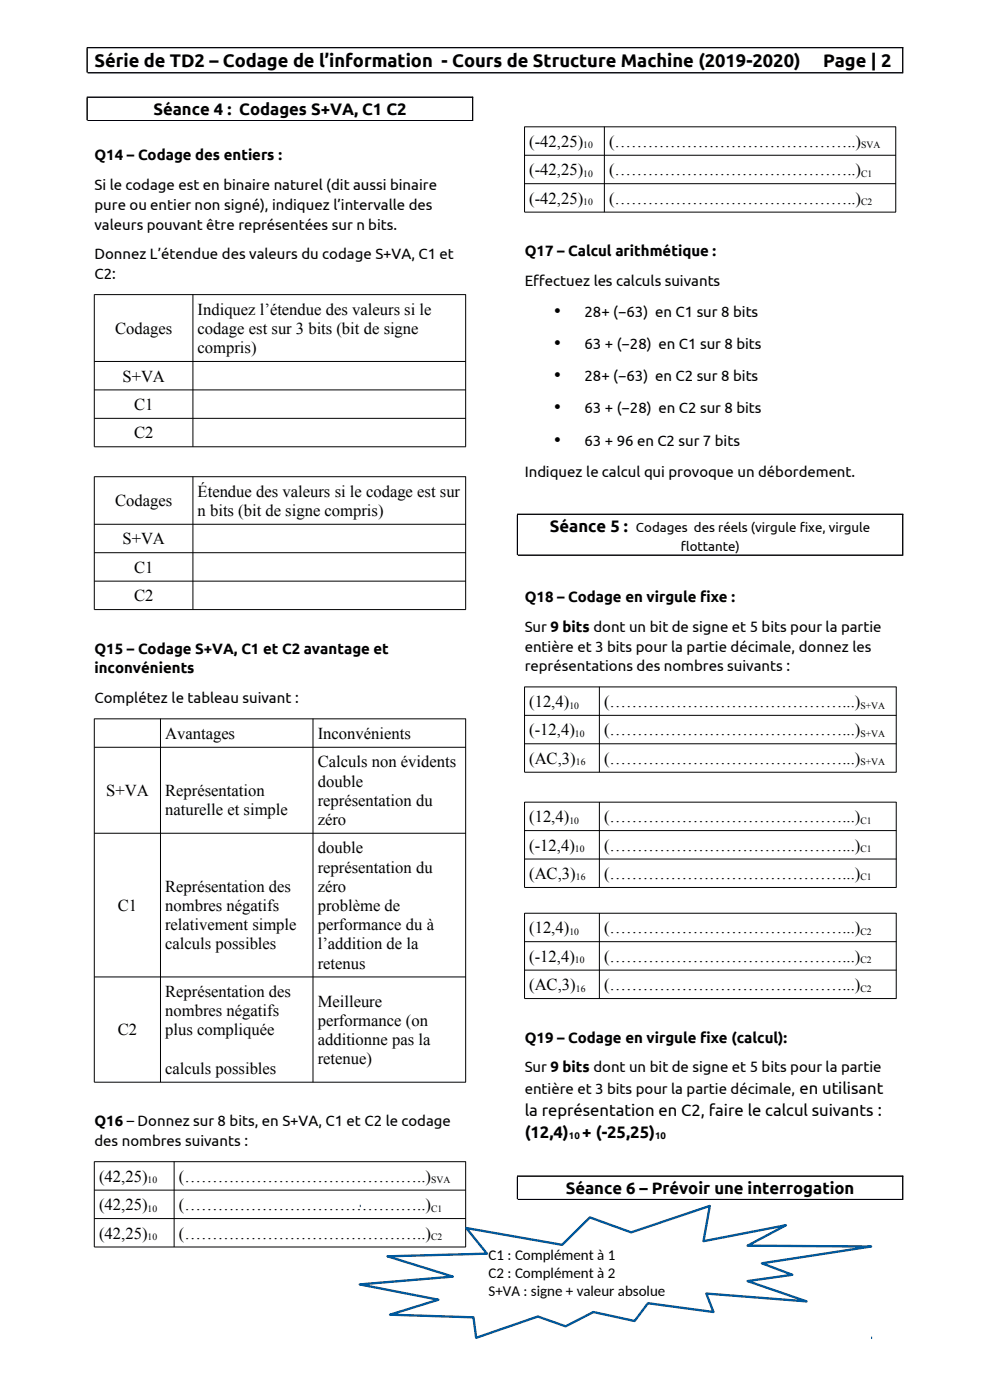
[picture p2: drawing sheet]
<svg xmlns="http://www.w3.org/2000/svg" width="210mm" height="297mm" viewBox="0 0 210 297" stroke-linecap="round" stroke-linejoin="round" font-family="sans-serif">
<defs><g id="words">
<g font-size="3.9">
<text x="20" y="14.3">Série de TD2 – Codage de l’information - Cours de Structure Machine (2019-2020)</text>
<text x="174.6" y="14.3">Page | 2</text>
<text x="117.7" y="67.2">•</text>
<text x="117.7" y="74">•</text>
<text x="117.7" y="80.9">•</text>
<text x="117.7" y="87.7">•</text>
<text x="117.7" y="94.5">•</text>
</g>
<g font-size="3.5">
<text x="32.6" y="24.5">Séance 4 : Codages S+VA, C1 C2</text>
<text x="112.3" y="31.2">(-42,25)</text>
<text x="129.2" y="31.2">(……………………………………..)</text>
<text x="112.3" y="37.2">(-42,25)</text>
<text x="129.2" y="37.2">(……………………………………..)</text>
<text x="112.3" y="43.2">(-42,25)</text>
<text x="129.2" y="43.2">(……………………………………..)</text>
<text x="24.4" y="70.8">Codages</text>
<text x="41.9" y="66.8">Indiquez l’étendue des valeurs si le</text>
<text x="41.9" y="70.8">codage est sur 3 bits (bit de signe</text>
<text x="41.9" y="74.9">compris)</text>
<text x="26" y="80.9">S+VA</text>
<text x="28.4" y="87">C1</text>
<text x="28.4" y="93">C2</text>
<text x="24.4" y="107.4">Codages</text>
<text x="41.9" y="105.4">Étendue des valeurs si le codage est sur</text>
<text x="41.9" y="109.5">n bits (bit de signe compris)</text>
<text x="116.7" y="112.9">Séance 5 :</text>
<text x="26" y="115.5">S+VA</text>
<text x="28.4" y="121.5">C1</text>
<text x="28.4" y="127.6">C2</text>
<text x="112.3" y="150">(12,4)</text>
<text x="128.1" y="150">(……………………………………...)</text>
<text x="35" y="156.7">Avantages</text>
<text x="67.4" y="156.7">Inconvénients</text>
<text x="112.3" y="156">(-12,4)</text>
<text x="128.1" y="156">(……………………………………...)</text>
<text x="67.4" y="162.8">Calculs non évidents</text>
<text x="67.4" y="166.9">double</text>
<text x="112.3" y="162.1">(AC,3)</text>
<text x="128.1" y="162.1">(……………………………………...)</text>
<text x="22.5" y="168.9">S+VA</text>
<text x="35" y="168.9">Représentation</text>
<text x="35" y="173">naturelle et simple</text>
<text x="67.4" y="170.9">représentation du</text>
<text x="67.4" y="175">zéro</text>
<text x="112.3" y="174.4">(12,4)</text>
<text x="128.1" y="174.4">(……………………………………...)</text>
<text x="67.4" y="181">double</text>
<text x="67.4" y="185.1">représentation du</text>
<text x="112.3" y="180.4">(-12,4)</text>
<text x="128.1" y="180.4">(……………………………………...)</text>
<text x="35" y="189.2">Représentation des</text>
<text x="67.4" y="189.2">zéro</text>
<text x="112.3" y="186.5">(AC,3)</text>
<text x="128.1" y="186.5">(……………………………………...)</text>
<text x="25" y="193.2">C1</text>
<text x="35" y="193.2">nombres négatifs</text>
<text x="35" y="197.3">relativement simple</text>
<text x="67.4" y="193.2">problème de</text>
<text x="67.4" y="197.3">performance du à</text>
<text x="112.3" y="198">(12,4)</text>
<text x="128.1" y="198">(……………………………………...)</text>
<text x="35" y="201.4">calculs possibles</text>
<text x="67.4" y="201.4">l’addition de la</text>
<text x="112.3" y="204">(-12,4)</text>
<text x="128.1" y="204">(……………………………………...)</text>
<text x="67.4" y="205.5">retenus</text>
<text x="35" y="211.5">Représentation des</text>
<text x="35" y="215.6">nombres négatifs</text>
<text x="67.4" y="213.5">Meilleure</text>
<text x="112.3" y="210">(AC,3)</text>
<text x="128.1" y="210">(……………………………………...)</text>
<text x="25" y="219.7">C2</text>
<text x="35" y="219.7">plus compliquée</text>
<text x="67.4" y="217.6">performance (on</text>
<text x="67.4" y="221.7">additionne pas la</text>
<text x="35" y="227.8">calculs possibles</text>
<text x="67.4" y="225.8">retenue)</text>
<text x="111.3" y="236.7">la représentation en C2, faire le calcul suivants :</text>
<text x="111.3" y="241.4">(12,4)</text>
<text x="123.5" y="241.4">+ (-25,25)</text>
<text x="21" y="250.7">(42,25)</text>
<text x="38" y="250.7">(……………………………………..)</text>
<text x="21" y="256.7">(42,25)</text>
<text x="38" y="256.7">(……………………………………..)</text>
<text x="120" y="253.4">Séance 6 – Prévoir une interrogation</text>
<text x="21" y="262.7">(42,25)</text>
<text x="38" y="262.7">(……………………………………..)</text>
</g>
<g font-size="3.2">
<text x="20" y="34">Q14 – Codage des entiers :</text>
<text x="20" y="40.3">Si le codage est en binaire naturel (dit aussi binaire</text>
<text x="20" y="44.5">pure ou entier non signé), indiquez l’intervalle des</text>
<text x="20" y="48.7">valeurs pouvant être représentées sur n bits.</text>
<text x="20" y="55">Donnez L’étendue des valeurs du codage S+VA, C1 et</text>
<text x="20" y="59.2">C2:</text>
<text x="111.3" y="54.3">Q17 – Calcul arithmétique :</text>
<text x="111.3" y="60.7">Ef</text>
<text x="113.1" y="60.7">fectuez les calculs suivants</text>
<text x="124" y="67.2">28+ (−63) en C1 sur 8 bits</text>
<text x="124" y="74">63 + (−28) en C1 sur 8 bits</text>
<text x="124" y="80.9">28+ (−63) en C2 sur 8 bits</text>
<text x="124" y="87.7">63 + (−28) en C2 sur 8 bits</text>
<text x="124" y="94.5">63 + 96 en C2 sur 7 bits</text>
<text x="111.3" y="101.1">Indiquez le calcul qui provoque un débordement.</text>
<text x="111.3" y="127.7">Q18 – Codage en virgule f</text>
<text x="148.5" y="127.7">ixe :</text>
<text x="111.3" y="134">Sur 9 bits dont un bit de signe et 5 bits pour la partie</text>
<text x="20" y="138.7">Q15 – Codage S+VA, C1 et C2 avantage et</text>
<text x="20" y="142.9">inconvénients</text>
<text x="111.3" y="138.2">entière et 3 bits pour la partie décimale, donnez les</text>
<text x="111.3" y="142.4">représentations des nombres suivants :</text>
<text x="20" y="149.2">Complétez le tableau suivant :</text>
<text x="111.3" y="221.2">Q19 – Codage en virgule f</text>
<text x="148.5" y="221.2">ixe (calcul):</text>
<text x="111.3" y="227.5">Sur 9 bits dont un bit de signe et 5 bits pour la partie</text>
<text x="111.3" y="232.1">entière et 3 bits pour la partie décimale, en utilisant</text>
<text x="20" y="238.9">Q16 – Donnez sur 8 bits, en S+VA, C1 et C2 le codage</text>
<text x="20" y="243.1">des nombres suivants :</text>
<text x="103.6" y="267.3">C1 : Complément à 1</text>
<text x="103.6" y="271.1">C2 : Complément à 2</text>
<text x="103.6" y="275">S+VA : signe + valeur absolue</text>
</g>
<g font-size="2.8">
<text x="134.9" y="112.9">Codages des réels (virgule f</text>
<text x="169.6" y="112.9">ixe, virgule</text>
<text x="144.4" y="116.8">f</text>
<text x="144.4" y="116.8">lottante)</text>
</g>
<g font-size="2">
<text x="123.7" y="31.5">10</text>
<text x="182.7" y="31.5">SVA</text>
<text x="123.7" y="37.5">10</text>
<text x="182.7" y="37.5">C1</text>
<text x="123.7" y="43.6">10</text>
<text x="182.7" y="43.6">C2</text>
<text x="120.8" y="150.3">10</text>
<text x="182.5" y="150.3">S+VA</text>
<text x="122" y="156.3">10</text>
<text x="182.5" y="156.3">S+VA</text>
<text x="122.2" y="162.4">16</text>
<text x="182.5" y="162.4">S+VA</text>
<text x="120.8" y="174.7">10</text>
<text x="182.5" y="174.7">C1</text>
<text x="122" y="180.7">10</text>
<text x="182.5" y="180.7">C1</text>
<text x="122.2" y="186.8">16</text>
<text x="182.5" y="186.8">C1</text>
<text x="120.8" y="198.3">10</text>
<text x="182.5" y="198.3">C2</text>
<text x="122" y="204.3">10</text>
<text x="182.5" y="204.3">C2</text>
<text x="122.2" y="210.3">16</text>
<text x="182.5" y="210.3">C2</text>
<text x="120.7" y="241.7">10</text>
<text x="139" y="241.7">10</text>
<text x="31.3" y="251">10</text>
<text x="91.4" y="251">SVA</text>
<text x="31.3" y="257">10</text>
<text x="91.4" y="257">C1</text>
<text x="31.3" y="263.1">10</text>
<text x="91.4" y="263.1">C2</text>
</g>
</g></defs>
<g fill="none" stroke="#000" stroke-width=".21">
<path d="M111.3 32.9h78.7M111.3 39h78.7M128.2 26.9v18.1M190 26.9v18.1M190 26.9h-78.7v18.1h78.7M20 62.5h78.8M20 76.7h78.8M20 62.5v32.3h78.8v-32.3M40.9 62.5v32.3M20 82.7h78.8M20 88.7h78.8M20 101.1v28.2h78.8v-28.2"/>
<path d="M20 101.1h78.8M20 111.2h78.8M20 117.2h78.8M40.9 101.1v28.2M20 123.3h78.8M20 152.5v77.1h78.8v-77.1M20 152.5h78.8M20 158.5h78.8M34 152.5v77.1M66.4 152.5v77.1M111.3 145.7v18.1h78.8M111.3 145.7h78.8"/>
<path d="M111.3 151.8h78.8M111.3 157.8h78.8M127.1 145.7v18.1M190.1 145.7v18.1M20 176.8h78.8M111.3 170.1v18.2h78.8M111.3 170.2h78.8M111.3 176.2h78.8M127.1 170.1v18.2M190.1 170.1v18.2M111.3 182.2h78.8M111.3 199.8h78.8"/>
<path d="M127.1 193.7v18.1M190.1 193.7v18.1M190.1 193.7h-78.8v18.1h78.8M20 207.2h78.8M111.3 205.8h78.8M20 246.4v18.1h78.8v-18.1M20 246.4h78.8M20 252.5h78.8M20 258.5h78.8M36.9 246.4v18.1"/>
</g>
<g fill="none" stroke="#00000a" stroke-width=".21">
<path d="M18.4 10.1h173.2M18.5 10.2v5.2M18.6 15.4h172.8M191.5 10v5.5M18.4 20.6h82M18.5 20.7v4.8M18.6 25.6h81.6M100.3 20.6v5.1M109.7 109.1h81.9M109.7 109.2v8.5M109.9 117.8h81.5M191.5 109v8.9"/>
<path d="M109.7 249.5h81.9M109.7 249.6v4.8M109.9 254.4h81.5M191.5 249.4v5.2"/>
</g>
<path d="M82.2 266.5l13.9 4.3-19.8 1.7 16.7 3.2-10.3 3.2 17.7 .6 .6 4.3 13.1-4.5 5.9 2.1 5.9-3.1 8.7 1.9 2.8-3.7 13.9 1.8-1.5-3.9 21.3 1.7-12.5-4.3 9.5-1.4-6.5-2.4 23.2-3.6-26.2-.1 8.1-4.4-17.5 3.4 1.4-7.5-16.7 5.6-8.8-3.1-5.9 5.8-20.3-3.6 4.4 5.4z" fill-rule="evenodd" fill="#fff"/>
<path d="M82.2 266.5l21.1-.6-4.4-5.4 20.3 3.6 5.9-5.8 8.8 3.1 16.7-5.6-1.4 7.5 17.5-3.4-8.1 4.4 26.2 .1-23.2 3.6 6.5 2.4-9.5 1.4 12.5 4.3-21.3-1.7 1.5 3.9-13.9-1.8-2.8 3.7-8.7-1.9-5.9 3.1-5.9-2.1-13.1 4.5-.6-4.3-17.7-.6 10.3-3.2-16.7-3.2 19.8-1.7z" fill="none" stroke="#00599d" stroke-width=".49"/>
<use href="#words"/>
</svg>
